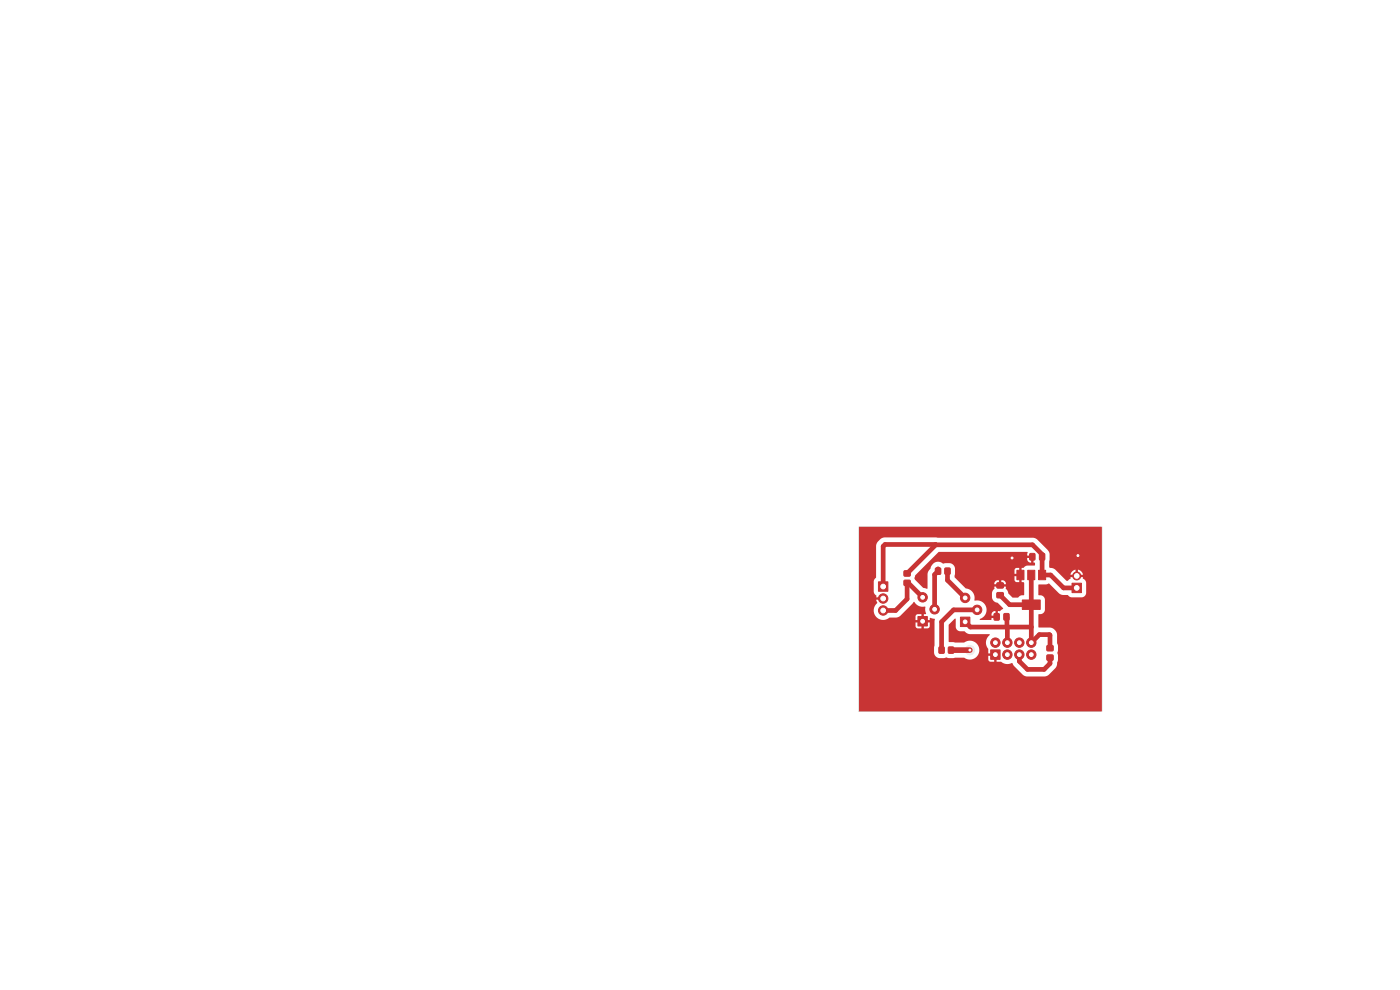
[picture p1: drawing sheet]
<svg xmlns="http://www.w3.org/2000/svg" width="297mm" height="210mm" viewBox="0 0 297 210" stroke-linecap="round" stroke-linejoin="round" font-family="sans-serif">
<path d="M182.2 111.8h51.6v39.1h-51.6z" fill="none" stroke="#d0d2cd" stroke-width=".21"/>
<g fill="#c83434" stroke="#c83434" stroke-width=".21">
<path d="M194.7 130.8h2v2h-2z"/>
<path d="M211.5 125.7h1.3v1.1h-1.3z"/>
<path d="M211.5 123.7h1.3v1h-1.3z"/>
<path d="M210.2 137.9h2v2h-2z"/>
<path d="M213 130.2h1v1.3h-1z"/>
<path d="M210.9 130.2h1.1v1.3h-1.1z"/>
<path d="M203.8 130.9h2v2h-2z"/>
<path d="M220.6 117.5h1v1.3h-1z"/>
<path d="M218.5 117.5h1v1.3h-1z"/>
<path d="M200.5 120.5h1v1.3h-1z"/>
<path d="M198.5 120.5h1v1.3h-1z"/>
<path d="M186.4 123.4h2v2h-2z"/>
<path d="M191.8 123.1h1.3v1.1h-1.3z"/>
<path d="M191.8 121.1h1.3v1.1h-1.3z"/>
<path d="M227.4 123.7h2v2h-2z"/>
<path d="M201.2 137.3h1.1v1.2h-1.1z"/>
<path d="M199.2 137.3h1.1v1.2h-1.1z"/>
<path d="M222.1 139h1.3v1h-1.3z"/>
<path d="M222.1 137h1.3v1h-1.3z"/>
<path d="M215.7 121h1.5v2h-1.5z"/>
<path d="M216.9 127.3h3.8v2h-3.8z"/>
<path d="M218 121h1.5v2h-1.5z"/>
<path d="M220.3 121h1.5v2h-1.5z"/>
<circle cx="198.3" cy="129.2" r="1"/>
<circle cx="195.7" cy="126.7" r="1"/>
<circle cx="213.7" cy="138.9" r="1"/>
<circle cx="216.2" cy="138.9" r="1"/>
<circle cx="218.8" cy="138.9" r="1"/>
<circle cx="211.2" cy="136.3" r="1"/>
<circle cx="213.7" cy="136.3" r="1"/>
<circle cx="216.2" cy="136.3" r="1"/>
<circle cx="218.8" cy="136.3" r="1"/>
<circle cx="207.3" cy="129.4" r="1"/>
<circle cx="204.8" cy="126.8" r="1"/>
<circle cx="187.4" cy="127" r="1"/>
<circle cx="187.4" cy="129.5" r="1"/>
<circle cx="228.4" cy="122.2" r=".85"/>
</g>
<g fill="#ececec" stroke="#ececec" stroke-width=".21">
<circle cx="214.7" cy="118.4" r=".5"/>
<circle cx="228.7" cy="117.9" r=".5"/>
<circle cx="205.8" cy="137.9" r="1"/>
</g>
<g fill="none" stroke="#c83434" stroke-width="1">
<path d="M198.5 115.6h20.5l2.1 2v4.4M198.5 115.6l-6.1 6M198.5 115.6l-10.7-.1-.4 .4v8.5M192.4 123.6v3.5l-2.4 2.4h-2.6M192.7 123.6l3 3.1M199 120.7v.5l-.7 .7v7.3M201 121.2v1.9l3.8 3.7M204.8 131.9l1.1 1.1h12.9M207.3 129.4h-5l-2.5 2.5v6M212.2 126.3l2 2h4.6M213.5 130.8l.2 2.3v3.2M216.2 138.9v1.4l1.8 1.7h3.5l1.3-1.2v-1.3"/>
<path d="M218.8 122v14.3l1.7-1.7h2.1l.2 .1v2.8M221.1 122h1.8l2.7 2.7h2.8M221.1 122h.1"/>
</g>
<path d="M192.4 123.6h.3M218.8 128.3h.1" fill="none" stroke="#c83434" stroke-width=".4"/>
<path d="M201.8 137.9h4" fill="none" stroke="#c83434" stroke-width="1.2"/>
<g fill="#c83434">
<path d="M194.2 122l5-4.9h18.7l.1 .1-.1 .7h1.3l.1 .5h-1.4a.79 .79 0 0 0 .8 .9v-.9h.6v.9l.3 .1-.1 .6h-1.7l-.7 .5h-1.5l-.4 .4v.8h1v-1.2h.5v1.7h-1.5v.9l.3 .3 .7 .1v-1.3h.5v1.3h.5l.1 .4h-3.9a.79 .79 0 0 0-1-.8 1.07 1.07 0 0 0-1.5 .6v.2h1v-.8h.5v.8h4.9l-.1 2.4a1.19 1.19 0 0 0-1.2 .4h-1.2l-.9-.8-.2-.6a.68 .68 0 0 1-.3-.9h-2.5v.2a.53 .53 0 0 1-.3 .7l-.2 1.4a1.31 1.31 0 0 0 1.3 1.2l1.1 1.1-.2 .3a.67 .67 0 0 1-.9 .3h-.5a.79 .79 0 0 0-.9 1h.9v-1h.5l-.1 1.5h-1.3l-.1 .4h-2.2l-.2-.1a2.07 2.07 0 0 0 1.4-2.5 2.07 2.07 0 0 0-2.4-1.5 2.15 2.15 0 0 0-2-2.6l-2.3-2.3 .1-1.9a1.24 1.24 0 0 0-1.2-1.1h-.8a.76 .76 0 0 1-1-.2 1.96 1.96 0 0 0-2.3 1.5l-.5 .9-.1 3.2-.9-.2-1.7-1.7-.1-.3z"/>
<path d="M182.3 111.8h51.4l.1 14h-3.4v-2.1a.99 .99 0 0 0-.6-.9v-.4h-.9v-.5h.9a1.34 1.34 0 0 0-1.1-1.1v.9h-.5v-.9l-.7 .4-.4 .5v.2h.9v.5h-.9v.3l-.6 .5h-.3l-2.4-2.4-1.2-.5 .1-2.7-.2-.6-2.4-2.5-.8-.4-31.8-.1-.6 .3-.6 .5-.4 .9v6.8l-.5 .7v2.4l.5 .8v.3h1v.5h-1l.2 .6a2.05 2.05 0 0 0-.3 3 2.05 2.05 0 0 0 2.9 .2h1.5l.7-.3 3-3a2.47 2.47 0 0 0 2.4 1v.8l.2 .6-.5 .2v1.2h-.5v-1.2h-.9l-.3 .2-.1 1h1.2v.5h-1.2v.9l.4 .4h.9v-1.2h.5v1.2l1-.1 .2-.3v-.9h-1.2v-.5h1.2l.2-.4 .9 .2-.1 7.1a1.24 1.24 0 0 0 1.1 1.2l1.4-.1 .6 .1 3.2-.1a2.02 2.02 0 0 0 2.7-.2 2.02 2.02 0 0 0 0-2.8 2.02 2.02 0 0 0-2.7-.2l-3.2-.1v-3.6l1.3-1.4 .2 .1v1.7a.99 .99 0 0 0 .9 .9h.9l.5 .4 .6 .2 4.3 .1a2.33 2.33 0 0 0-.3 3.2v.8h1.2v.5h-1.2l.1 1.1 1.1 .2v-1.2h.5v1.2h.9a2.54 2.54 0 0 0 2.5 .3l.3 .5 1.8 1.9 .9 .4 4.2-.1 .6-.4 1.5-1.5 .4-1.6-.2-1.4 .2-1.4-.2-.7-.1-2.1-.5-.7-.6-.4-2.8-.1v-2.7l.1-.1a1.04 1.04 0 0 0 1.3-1v-2.1a1.16 1.16 0 0 0-1.4-1v-2.2h1.7l.5-.2 2.5 2.3 1.5 .1 .7 .5h2.3a.99 .99 0 0 0 .9-.9h3.4l-.1 25.1h-51.4z"/>
</g>
<g fill="#fff" stroke="#fff" stroke-width=".21">
<circle cx="214.7" cy="118.4" r=".2"/>
<circle cx="228.7" cy="117.9" r=".2"/>
<circle cx="205.8" cy="137.9" r=".2"/>
<circle cx="195.7" cy="131.8" r=".4"/>
<circle cx="198.3" cy="129.2" r=".4"/>
<circle cx="195.7" cy="126.7" r=".4"/>
<circle cx="211.2" cy="138.9" r=".4"/>
<circle cx="213.7" cy="138.9" r=".4"/>
<circle cx="216.2" cy="138.9" r=".4"/>
<circle cx="218.8" cy="138.9" r=".4"/>
<circle cx="211.2" cy="136.3" r=".4"/>
<circle cx="213.7" cy="136.3" r=".4"/>
<circle cx="216.2" cy="136.3" r=".4"/>
<circle cx="218.8" cy="136.3" r=".4"/>
<circle cx="204.8" cy="131.9" r=".4"/>
<circle cx="207.3" cy="129.4" r=".4"/>
<circle cx="204.8" cy="126.8" r=".4"/>
<circle cx="187.4" cy="124.4" r=".5"/>
<circle cx="187.4" cy="127" r=".5"/>
<circle cx="187.4" cy="129.5" r=".5"/>
<circle cx="228.4" cy="124.7" r=".5"/>
<circle cx="228.4" cy="122.2" r=".5"/>
</g>
</svg>
